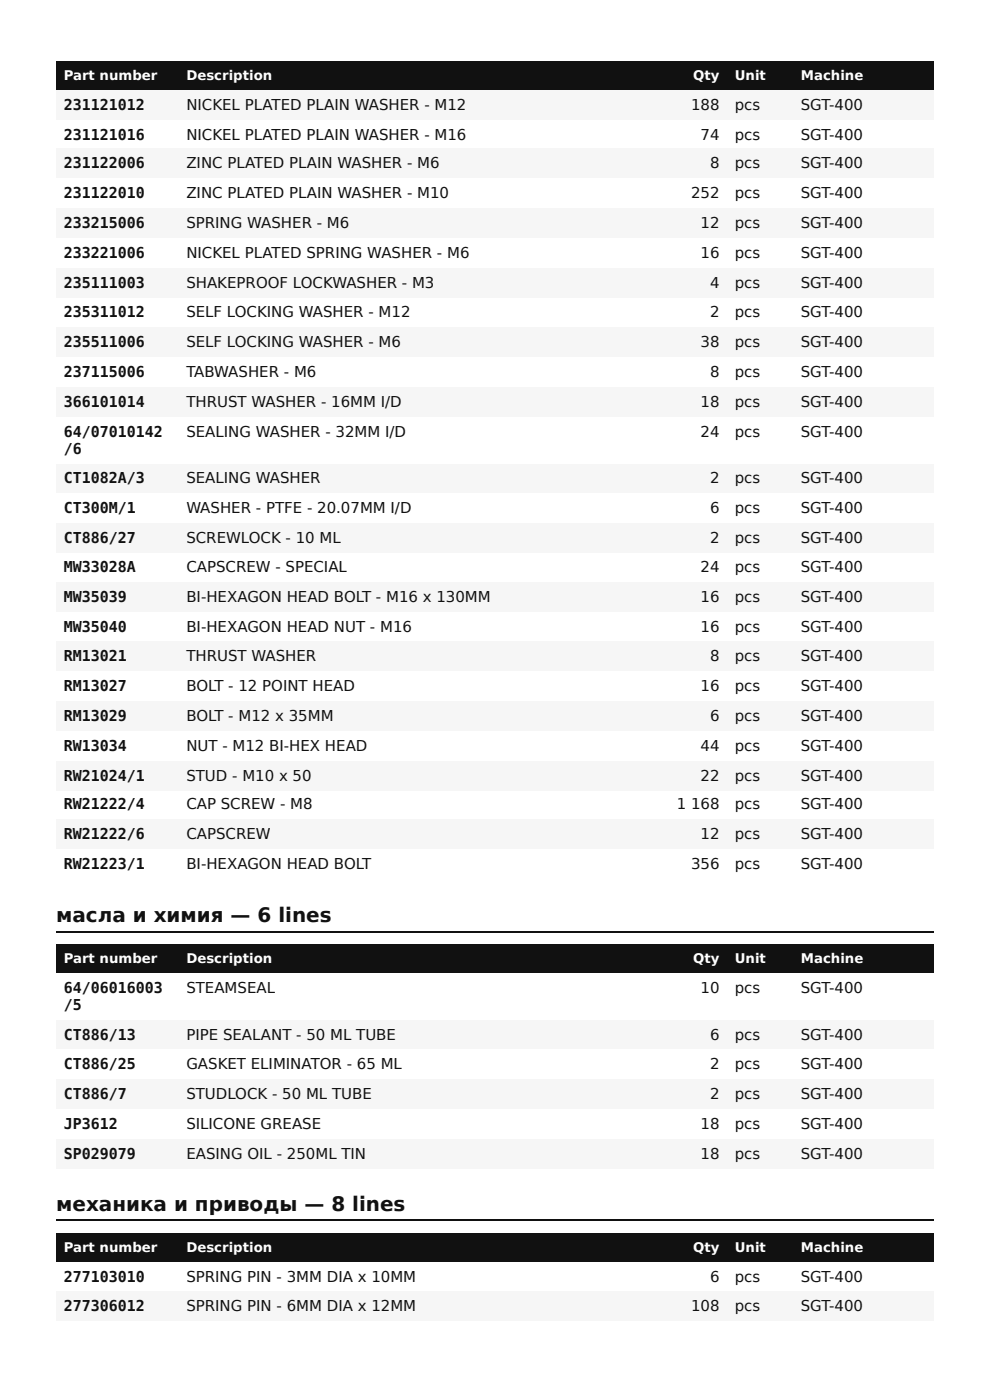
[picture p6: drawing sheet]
<svg xmlns="http://www.w3.org/2000/svg" width="210mm" height="297mm" viewBox="0 0 210 297" stroke-linecap="round" stroke-linejoin="round" font-family="sans-serif">
<defs><g id="words">
<g font-size="4.2" fill="#111">
<text x="11.9" y="195.5">масла и химия — 6 lines</text>
<text x="11.9" y="256.9">механика и приводы — 8 lines</text>
</g>
<g font-size="3.2" fill="#111">
<text x="13.5" y="23.3">231121012</text>
<text x="39.5" y="23.3">NICKEL PLATED PLAIN WASHER - M12</text>
<text x="146.5" y="23.3">188</text>
<text x="155.8" y="23.3">pcs</text>
<text x="169.8" y="23.3">SGT-400</text>
<text x="13.5" y="29.6">231121016</text>
<text x="39.5" y="29.6">NICKEL PLATED PLAIN WASHER - M16</text>
<text x="148.5" y="29.6">74</text>
<text x="155.8" y="29.6">pcs</text>
<text x="169.8" y="29.6">SGT-400</text>
<text x="13.5" y="35.7">231122006</text>
<text x="39.5" y="35.7">ZINC PLATED PLAIN WASHER - M6</text>
<text x="150.6" y="35.7">8</text>
<text x="155.8" y="35.7">pcs</text>
<text x="169.8" y="35.7">SGT-400</text>
<text x="13.5" y="42.1">231122010</text>
<text x="39.5" y="42.1">ZINC PLATED PLAIN WASHER - M10</text>
<text x="146.5" y="42.1">252</text>
<text x="155.8" y="42.1">pcs</text>
<text x="169.8" y="42.1">SGT-400</text>
<text x="13.5" y="48.4">233215006</text>
<text x="39.5" y="48.4">SPRING WASHER - M6</text>
<text x="148.5" y="48.4">12</text>
<text x="155.8" y="48.4">pcs</text>
<text x="169.8" y="48.4">SGT-400</text>
<text x="13.5" y="54.8">233221006</text>
<text x="39.5" y="54.8">NICKEL PLATED SPRING WASHER - M6</text>
<text x="148.5" y="54.8">16</text>
<text x="155.8" y="54.8">pcs</text>
<text x="169.8" y="54.8">SGT-400</text>
<text x="13.5" y="61.1">235111003</text>
<text x="39.5" y="61.1">SHAKEPROOF LOCKWASHER - M3</text>
<text x="150.6" y="61.1">4</text>
<text x="155.8" y="61.1">pcs</text>
<text x="169.8" y="61.1">SGT-400</text>
<text x="13.5" y="67.2">235311012</text>
<text x="39.5" y="67.2">SELF LOCKING WASHER - M12</text>
<text x="150.6" y="67.2">2</text>
<text x="155.8" y="67.2">pcs</text>
<text x="169.8" y="67.2">SGT-400</text>
<text x="13.5" y="73.6">235511006</text>
<text x="39.5" y="73.6">SELF LOCKING WASHER - M6</text>
<text x="148.5" y="73.6">38</text>
<text x="155.8" y="73.6">pcs</text>
<text x="169.8" y="73.6">SGT-400</text>
<text x="13.5" y="79.9">237115006</text>
<text x="39.5" y="79.9">TABWASHER - M6</text>
<text x="150.6" y="79.9">8</text>
<text x="155.8" y="79.9">pcs</text>
<text x="169.8" y="79.9">SGT-400</text>
<text x="13.5" y="86.3">366101014</text>
<text x="39.5" y="86.3">THRUST WASHER - 16MM I/D</text>
<text x="148.5" y="86.3">18</text>
<text x="155.8" y="86.3">pcs</text>
<text x="169.8" y="86.3">SGT-400</text>
<text x="13.5" y="92.6">64/07010142</text>
<text x="39.5" y="92.6">SEALING WASHER - 32MM I/D</text>
<text x="148.5" y="92.6">24</text>
<text x="155.8" y="92.6">pcs</text>
<text x="169.8" y="92.6">SGT-400</text>
<text x="13.5" y="96.3">/6</text>
<text x="13.5" y="102.4">CT1082A/3</text>
<text x="39.5" y="102.4">SEALING WASHER</text>
<text x="150.6" y="102.4">2</text>
<text x="155.8" y="102.4">pcs</text>
<text x="169.8" y="102.4">SGT-400</text>
<text x="13.5" y="108.7">CT300M/1</text>
<text x="39.5" y="108.7">WASHER - PTFE - 20.07MM I/D</text>
<text x="150.6" y="108.7">6</text>
<text x="155.8" y="108.7">pcs</text>
<text x="169.8" y="108.7">SGT-400</text>
<text x="13.5" y="115.1">CT886/27</text>
<text x="39.5" y="115.1">SCREWLOCK - 10 ML</text>
<text x="150.6" y="115.1">2</text>
<text x="155.8" y="115.1">pcs</text>
<text x="169.8" y="115.1">SGT-400</text>
<text x="13.5" y="121.4">MW33028A</text>
<text x="39.5" y="121.4">CAPSCREW - SPECIAL</text>
<text x="148.5" y="121.4">24</text>
<text x="155.8" y="121.4">pcs</text>
<text x="169.8" y="121.4">SGT-400</text>
<text x="13.5" y="127.8">MW35039</text>
<text x="39.5" y="127.8">BI-HEXAGON HEAD BOLT - M16 x 130MM</text>
<text x="148.5" y="127.8">16</text>
<text x="155.8" y="127.8">pcs</text>
<text x="169.8" y="127.8">SGT-400</text>
<text x="13.5" y="134.1">MW35040</text>
<text x="39.5" y="134.1">BI-HEXAGON HEAD NUT - M16</text>
<text x="148.5" y="134.1">16</text>
<text x="155.8" y="134.1">pcs</text>
<text x="169.8" y="134.1">SGT-400</text>
<text x="13.5" y="140.2">RM13021</text>
<text x="39.5" y="140.2">THRUST WASHER</text>
<text x="150.6" y="140.2">8</text>
<text x="155.8" y="140.2">pcs</text>
<text x="169.8" y="140.2">SGT-400</text>
<text x="13.5" y="146.6">RM13027</text>
<text x="39.5" y="146.6">BOLT - 12 POINT HEAD</text>
<text x="148.5" y="146.6">16</text>
<text x="155.8" y="146.6">pcs</text>
<text x="169.8" y="146.6">SGT-400</text>
<text x="13.5" y="152.9">RM13029</text>
<text x="39.5" y="152.9">BOLT - M12 x 35MM</text>
<text x="150.6" y="152.9">6</text>
<text x="155.8" y="152.9">pcs</text>
<text x="169.8" y="152.9">SGT-400</text>
<text x="13.5" y="159.3">RW13034</text>
<text x="39.5" y="159.3">NUT - M12 BI-HEX HEAD</text>
<text x="148.5" y="159.3">44</text>
<text x="155.8" y="159.3">pcs</text>
<text x="169.8" y="159.3">SGT-400</text>
<text x="13.5" y="165.6">RW21024/1</text>
<text x="39.5" y="165.6">STUD - M10 x 50</text>
<text x="148.5" y="165.6">22</text>
<text x="155.8" y="165.6">pcs</text>
<text x="169.8" y="165.6">SGT-400</text>
<text x="13.5" y="171.7">RW21222/4</text>
<text x="39.5" y="171.7">CAP SCREW - M8</text>
<text x="143.5" y="171.7">1 168</text>
<text x="155.8" y="171.7">pcs</text>
<text x="169.8" y="171.7">SGT-400</text>
<text x="13.5" y="178.1">RW21222/6</text>
<text x="39.5" y="178.1">CAPSCREW</text>
<text x="148.5" y="178.1">12</text>
<text x="155.8" y="178.1">pcs</text>
<text x="169.8" y="178.1">SGT-400</text>
<text x="13.5" y="184.4">RW21223/1</text>
<text x="39.5" y="184.4">BI-HEXAGON HEAD BOLT</text>
<text x="146.5" y="184.4">356</text>
<text x="155.8" y="184.4">pcs</text>
<text x="169.8" y="184.4">SGT-400</text>
<text x="13.5" y="210.6">64/06016003</text>
<text x="13.5" y="214.3">/5</text>
<text x="39.5" y="210.6">STEAMSEAL</text>
<text x="148.5" y="210.6">10</text>
<text x="155.8" y="210.6">pcs</text>
<text x="169.8" y="210.6">SGT-400</text>
<text x="13.5" y="220.7">CT886/13</text>
<text x="39.5" y="220.7">PIPE SEALANT - 50 ML TUBE</text>
<text x="150.6" y="220.7">6</text>
<text x="155.8" y="220.7">pcs</text>
<text x="169.8" y="220.7">SGT-400</text>
<text x="13.5" y="226.7">CT886/25</text>
<text x="39.5" y="226.7">GASKET ELIMINATOR - 65 ML</text>
<text x="150.6" y="226.7">2</text>
<text x="155.8" y="226.7">pcs</text>
<text x="169.8" y="226.7">SGT-400</text>
<text x="13.5" y="233.1">CT886/7</text>
<text x="39.5" y="233.1">STUDLOCK - 50 ML TUBE</text>
<text x="150.6" y="233.1">2</text>
<text x="155.8" y="233.1">pcs</text>
<text x="169.8" y="233.1">SGT-400</text>
<text x="13.5" y="239.4">JP3612</text>
<text x="39.5" y="239.4">SILICONE GREASE</text>
<text x="148.5" y="239.4">18</text>
<text x="155.8" y="239.4">pcs</text>
<text x="169.8" y="239.4">SGT-400</text>
<text x="13.5" y="245.8">SP029079</text>
<text x="39.5" y="245.8">EASING OIL - 250ML TIN</text>
<text x="148.5" y="245.8">18</text>
<text x="155.8" y="245.8">pcs</text>
<text x="169.8" y="245.8">SGT-400</text>
<text x="13.5" y="272">277103010</text>
<text x="39.5" y="272">SPRING PIN - 3MM DIA x 10MM</text>
<text x="150.6" y="272">6</text>
<text x="155.8" y="272">pcs</text>
<text x="169.8" y="272">SGT-400</text>
<text x="13.5" y="278.1">277306012</text>
<text x="39.5" y="278.1">SPRING PIN - 6MM DIA x 12MM</text>
<text x="146.5" y="278.1">108</text>
<text x="155.8" y="278.1">pcs</text>
<text x="169.8" y="278.1">SGT-400</text>
</g>
<g font-size="2.8" fill="#fff">
<text x="13.5" y="16.9">Part number</text>
<text x="39.5" y="16.9">Description</text>
<text x="147" y="16.9">Qty</text>
<text x="155.8" y="16.9">Unit</text>
<text x="169.8" y="16.9">Machine</text>
<text x="13.5" y="204.3">Part number</text>
<text x="39.5" y="204.3">Description</text>
<text x="147" y="204.3">Qty</text>
<text x="155.8" y="204.3">Unit</text>
<text x="169.8" y="204.3">Machine</text>
<text x="13.5" y="265.6">Part number</text>
<text x="39.5" y="265.6">Description</text>
<text x="147" y="265.6">Qty</text>
<text x="155.8" y="265.6">Unit</text>
<text x="169.8" y="265.6">Machine</text>
</g>
</g></defs>
<g fill="#111">
<path d="M11.9 13h25.9v6.1h-25.9z"/>
<path d="M37.8 13h100.3v6.1h-100.3z"/>
<path d="M138.1 13h16.2v6.1h-16.2z"/>
<path d="M154.3 13h14v6.1h-14z"/>
<path d="M168.3 13h29.7v6.1h-29.7z"/>
</g>
<g fill="#f6f6f6">
<path d="M11.9 19.1h25.9v6.3h-25.9z"/>
<path d="M37.8 19.1h100.3v6.3h-100.3z"/>
<path d="M138.1 19.1h16.2v6.3h-16.2z"/>
<path d="M154.3 19.1h14v6.3h-14z"/>
<path d="M168.3 19.1h29.7v6.3h-29.7z"/>
<path d="M11.9 31.5h25.9v6.3h-25.9z"/>
<path d="M37.8 31.5h100.3v6.3h-100.3z"/>
<path d="M138.1 31.5h16.2v6.3h-16.2z"/>
<path d="M154.3 31.5h14v6.3h-14z"/>
<path d="M168.3 31.5h29.7v6.3h-29.7z"/>
<path d="M11.9 44.2h25.9v6.3h-25.9z"/>
<path d="M37.8 44.2h100.3v6.3h-100.3z"/>
<path d="M138.1 44.2h16.2v6.3h-16.2z"/>
<path d="M154.3 44.2h14v6.3h-14z"/>
<path d="M168.3 44.2h29.7v6.3h-29.7z"/>
<path d="M11.9 56.9h25.9v6.3h-25.9z"/>
<path d="M37.8 56.9h100.3v6.3h-100.3z"/>
<path d="M138.1 56.9h16.2v6.3h-16.2z"/>
<path d="M154.3 56.9h14v6.3h-14z"/>
<path d="M168.3 56.9h29.7v6.3h-29.7z"/>
<path d="M11.9 69.3h25.9v6.4h-25.9z"/>
<path d="M37.8 69.3h100.3v6.4h-100.3z"/>
<path d="M138.1 69.3h16.2v6.4h-16.2z"/>
<path d="M154.3 69.3h14v6.4h-14z"/>
<path d="M168.3 69.3h29.7v6.4h-29.7z"/>
<path d="M11.9 82h25.9v6.4h-25.9z"/>
<path d="M37.8 82h100.3v6.4h-100.3z"/>
<path d="M138.1 82h16.2v6.4h-16.2z"/>
<path d="M154.3 82h14v6.4h-14z"/>
<path d="M168.3 82h29.7v6.4h-29.7z"/>
<path d="M11.9 98.4h25.9v6.1h-25.9z"/>
<path d="M37.8 98.4h100.3v6.1h-100.3z"/>
<path d="M138.1 98.4h16.2v6.1h-16.2z"/>
<path d="M154.3 98.4h14v6.1h-14z"/>
<path d="M168.3 98.4h29.7v6.1h-29.7z"/>
<path d="M11.9 110.9h25.9v6.3h-25.9z"/>
<path d="M37.8 110.9h100.3v6.3h-100.3z"/>
<path d="M138.1 110.9h16.2v6.3h-16.2z"/>
<path d="M154.3 110.9h14v6.3h-14z"/>
<path d="M168.3 110.9h29.7v6.3h-29.7z"/>
<path d="M11.9 123.6h25.9v6.3h-25.9z"/>
<path d="M37.8 123.6h100.3v6.3h-100.3z"/>
<path d="M138.1 123.6h16.2v6.3h-16.2z"/>
<path d="M154.3 123.6h14v6.3h-14z"/>
<path d="M168.3 123.6h29.7v6.3h-29.7z"/>
<path d="M11.9 136h25.9v6.3h-25.9z"/>
<path d="M37.8 136h100.3v6.3h-100.3z"/>
<path d="M138.1 136h16.2v6.3h-16.2z"/>
<path d="M154.3 136h14v6.3h-14z"/>
<path d="M168.3 136h29.7v6.3h-29.7z"/>
<path d="M11.9 148.7h25.9v6.3h-25.9z"/>
<path d="M37.8 148.7h100.3v6.3h-100.3z"/>
<path d="M138.1 148.7h16.2v6.3h-16.2z"/>
<path d="M154.3 148.7h14v6.3h-14z"/>
<path d="M168.3 148.7h29.7v6.3h-29.7z"/>
<path d="M11.9 161.4h25.9v6.3h-25.9z"/>
<path d="M37.8 161.4h100.3v6.3h-100.3z"/>
<path d="M138.1 161.4h16.2v6.3h-16.2z"/>
<path d="M154.3 161.4h14v6.3h-14z"/>
<path d="M168.3 161.4h29.7v6.3h-29.7z"/>
<path d="M11.9 173.8h25.9v6.4h-25.9z"/>
<path d="M37.8 173.8h100.3v6.4h-100.3z"/>
<path d="M138.1 173.8h16.2v6.4h-16.2z"/>
<path d="M154.3 173.8h14v6.4h-14z"/>
<path d="M168.3 173.8h29.7v6.4h-29.7z"/>
</g>
<path d="M11.9 197.8h186.1" fill="none" stroke="#111" stroke-width=".26"/>
<g fill="#111">
<path d="M11.9 200.3h25.9v6.1h-25.9z"/>
<path d="M37.8 200.3h100.3v6.1h-100.3z"/>
<path d="M138.1 200.3h16.2v6.1h-16.2z"/>
<path d="M154.3 200.3h14v6.1h-14z"/>
<path d="M168.3 200.3h29.7v6.1h-29.7z"/>
</g>
<g fill="#f6f6f6">
<path d="M11.9 216.4h25.9v6.1h-25.9z"/>
<path d="M37.8 216.4h100.3v6.1h-100.3z"/>
<path d="M138.1 216.4h16.2v6.1h-16.2z"/>
<path d="M154.3 216.4h14v6.1h-14z"/>
<path d="M168.3 216.4h29.7v6.1h-29.7z"/>
<path d="M11.9 228.9h25.9v6.3h-25.9z"/>
<path d="M37.8 228.9h100.3v6.3h-100.3z"/>
<path d="M138.1 228.9h16.2v6.3h-16.2z"/>
<path d="M154.3 228.9h14v6.3h-14z"/>
<path d="M168.3 228.9h29.7v6.3h-29.7z"/>
<path d="M11.9 241.6h25.9v6.3h-25.9z"/>
<path d="M37.8 241.6h100.3v6.3h-100.3z"/>
<path d="M138.1 241.6h16.2v6.3h-16.2z"/>
<path d="M154.3 241.6h14v6.3h-14z"/>
<path d="M168.3 241.6h29.7v6.3h-29.7z"/>
</g>
<path d="M11.9 258.9h186.1" fill="none" stroke="#111" stroke-width=".26"/>
<g fill="#111">
<path d="M11.9 261.7h25.9v6.1h-25.9z"/>
<path d="M37.8 261.7h100.3v6.1h-100.3z"/>
<path d="M138.1 261.7h16.2v6.1h-16.2z"/>
<path d="M154.3 261.7h14v6.1h-14z"/>
<path d="M168.3 261.7h29.7v6.1h-29.7z"/>
</g>
<g fill="#f6f6f6">
<path d="M11.9 273.8h25.9v6.4h-25.9z"/>
<path d="M37.8 273.8h100.3v6.4h-100.3z"/>
<path d="M138.1 273.8h16.2v6.4h-16.2z"/>
<path d="M154.3 273.8h14v6.4h-14z"/>
<path d="M168.3 273.8h29.7v6.4h-29.7z"/>
</g>
<use href="#words"/>
</svg>
